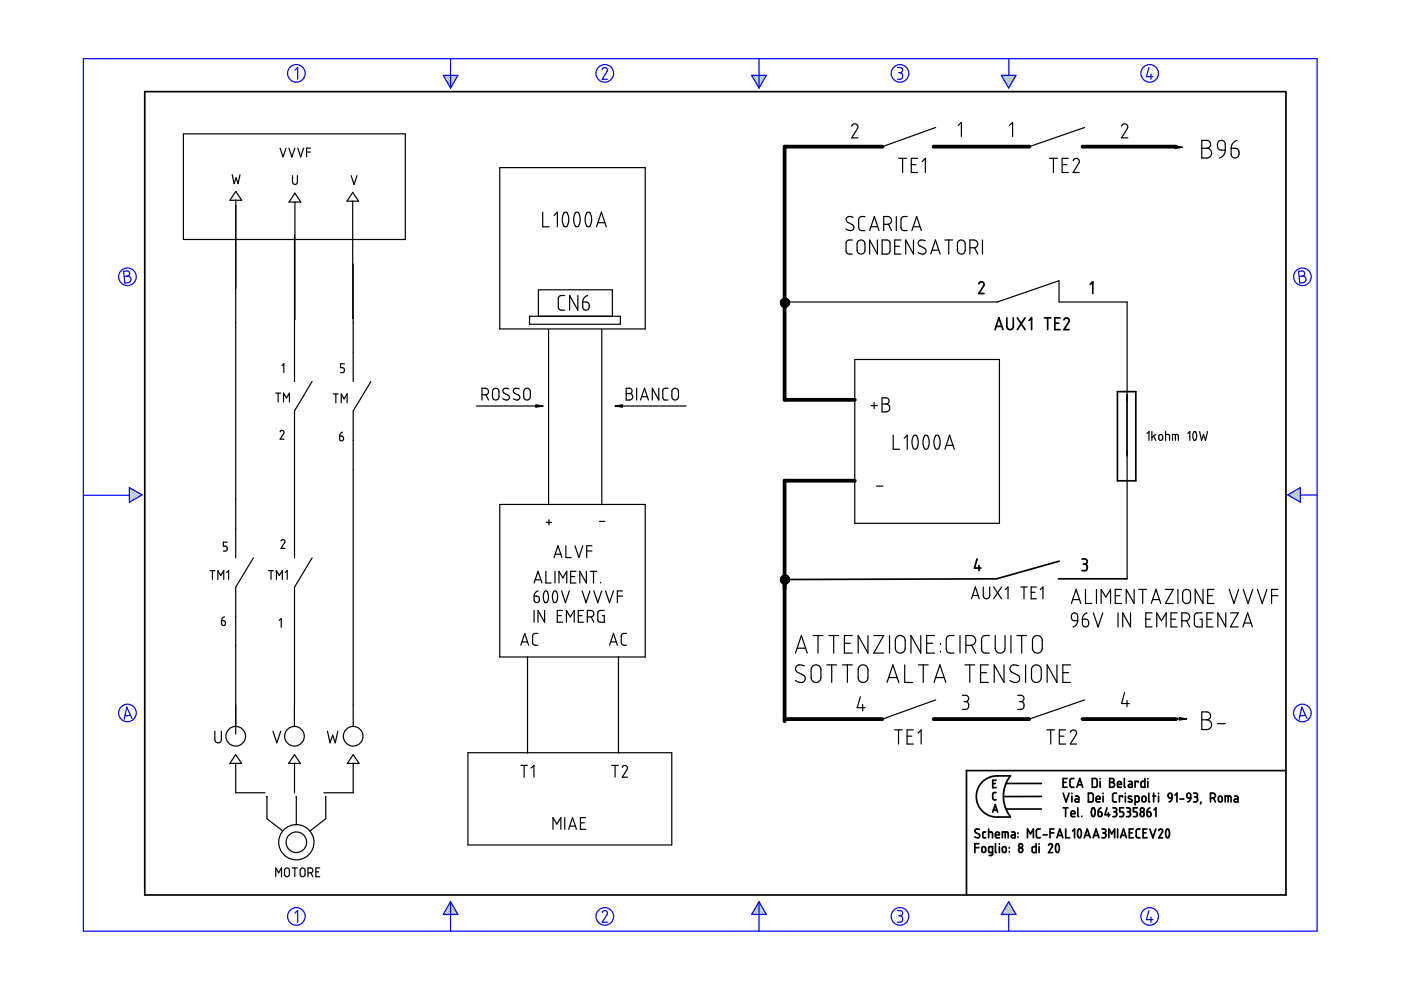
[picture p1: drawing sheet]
<svg xmlns="http://www.w3.org/2000/svg" width="297mm" height="210mm" viewBox="0 0 297 210" stroke-linecap="round" stroke-linejoin="round" font-family="sans-serif">
<g fill="none" stroke="#6c9" stroke-width=".25">
<path d="M94.2 16l1.8 1.8M94.5 16.8l1.3 1.4M94.8 16l1.5 1.4M95.3 18.3l.3 .3M95.5 16l1 1M96.1 16l.6 .6M96.7 16l.3 .2M159.6 16l1.8 1.8M159.9 16.8l1.3 1.4M160.3 16l1.4 1.4M160.7 18.3l.3 .3M160.9 16l1 1"/>
<path d="M161.5 16l.6 .6M162.1 16l.2 .2M212.6 16l1.8 1.8M212.8 16.8l1.3 1.4M213.2 16l1.4 1.4M213.7 18.3l.2 .3M213.8 16l1 1M214.4 16l.7 .6M215.1 16l.2 .2M27.5 103.4h-.1M27.9 103.6l-.5 .4M28.3 103.8l-.9 .9"/>
<path d="M28.7 104.1l-1.3 1.2M29 104.3l-1.6 1.6M29.4 104.5l-1.8 1.9M29.8 104.8l-.8 .8M273.4 104.7l-.3 .3M274.9 103.9l-1.4 1.3M275.7 103.6l-1.8 1.9M275.7 106.1l-.2 .3M275.7 105.5l-.6 .6M275.7 104.9l-1 1M275.7 104.2l-1.4 1.5M94 193.8v.1"/>
<path d="M94.2 193.5l.4 .4M94.4 193.1l.9 .8M94.7 192.7l1.2 1.2M94.9 192.3l1.6 1.6M95.1 191.9l1.9 1.9M95.4 191.5l.8 .8M159.4 193.8v.1M159.6 193.5l.4 .4M159.9 193.1l.8 .8M160.1 192.7l1.2 1.2M160.3 192.3l1.6 1.6M160.5 191.9l1.9 1.9"/>
<path d="M160.8 191.5l.8 .8M212.3 193.8v.1M212.6 193.5l.4 .4M212.8 193.1l.8 .8M213 192.7l1.2 1.2M213.2 192.3l1.6 1.6M213.5 191.9l1.8 1.9M213.7 191.5l.8 .8"/>
</g>
<g fill="none" stroke="#00f" stroke-width=".25">
<path d="M17.7 12.4h261.6v185h-261.6zM62.5 14.9l.6-.6v2.5M94 16h3.1l-1.6 2.7zM95.5 12.4v6.3M127.7 14.7l.5-.4 .5 .3v.5l-1 1.7h1.1M159.4 16h3.1l-1.6 2.7zM160.9 12.4v6.3M190.3 14.3h.7l.3 .3v.6l-.5 .2M190.5 15.4h.3M190.8 15.4l.5 .3v.7l-.3 .4h-.7M212.3 16h3.1l-1.5 2.7zM213.9 12.5v3.5"/>
<path d="M243.6 14.3l-.5 2h1.4M244 15.7v1.1M26.2 57.5l.9-.1 .3 .3 .1 .5-.5 .3 .5 .2 .3 .4-.1 .3-.3 .5-.9 .1zM27 58.5l-.7 .1M275.3 57.5l.9-.1 .3 .3 .1 .5-.5 .3 .5 .2 .3 .4-.1 .4-.2 .3-1 .2zM276.1 58.5l-.7 .1M17.8 105h9.6M27.4 103.4l2.7 1.5-2.7 1.6zM273 104.9l2.7-1.5v3.1zM279.3 104.9l-3.6 .1M27.7 151.7l-1.2 .1M28 152.3l-1.1-2.4-.6 2.6"/>
<path d="M276.8 151.7l-1.2 .1M277.1 152.3l-1.1-2.4-.6 2.6M62.5 193.6l.6-.5v2.4M95.5 191.2v6.2M95.5 191.2l1.6 2.7h-3.1zM127.7 193.5l.1-.3 .5-.1 .5 .4-.1 .4-1 1.6h1.1M160.9 191.2v6.2M160.9 191.2l1.6 2.7h-3.1zM190.3 193.1h.6l.4 .2v.5l-.5 .4M190.5 194.2h.3M190.8 194.2l.5 .3v.7l-.4 .3h-.6M213.9 191.2l1.5 2.7h-3.1z"/>
<path d="M213.9 193.9v3.5M243.6 193.1l-.5 1.9h1.4M244 194.4v1.1"/>
<circle cx="62.8" cy="15.6" r="1.87"/>
<circle cx="128.2" cy="15.6" r="1.87"/>
<circle cx="190.8" cy="15.6" r="1.87"/>
<circle cx="243.8" cy="15.6" r="1.87"/>
<circle cx="27" cy="58.7" r="1.87"/>
<circle cx="276.1" cy="58.7" r="1.87"/>
<circle cx="27" cy="151.2" r="1.87"/>
<circle cx="276.1" cy="151.2" r="1.87"/>
<circle cx="62.8" cy="194.3" r="1.87"/>
<circle cx="128.2" cy="194.3" r="1.87"/>
<circle cx="190.8" cy="194.3" r="1.87"/>
<circle cx="243.8" cy="194.3" r="1.87"/>
</g>
<g fill="none" stroke="#000" stroke-width=".36">
<path d="M30.7 19.4h241.9v170.4h-241.9zM207.5 60.2l.2-.3 .5-.1 .4 .4v.4l-1.1 1.6h1.1M211 69.9l.8-2.5 .8 2.5M211.2 69.2h1.2M213.5 67.4v1.9l.3 .5 .2 .1 .5-.1 .3-.4v-2M215.7 67.4l1.6 2.5M217.3 67.4l-1.6 2.5M218.2 68l.5-.6v2.5M221.4 67.4h1.4M222.1 67.4v2.5M223.6 68.5h.9M224.7 67.4h-1.1v2.5h1.1"/>
<path d="M225.6 67.8l.4-.4h.3l.3 .3 .1 .5-1.1 1.7h1.1M231.1 60.3l.6-.5v2.4M236.9 83h3.9v18.9h-3.9zM239 83.7v12.9M207.2 118.5l-.6 1.9h1.4M207.6 119.9v1.1M224.6 119l-13.3 3.7-44.7 .2M229.4 118.5h.7l.4 .3-.1 .6-.4 .2M229.7 119.6h.3M230 119.6l.5 .3v.7l-.3 .3-.8 .1M224.4 122.7h14.6M206.7 179.7h.8"/>
<path d="M207.5 178.9h-.8v1.9M207.6 175.9l-.6-.1-.3 .4 .1 .3 .8 .4 .1 .5-.2 .2-.8-.2M208.2 179.7l.5-.2 .3 .3v.6l-.3 .3-.5-.1zM209 176.4h-.4l-.2 .2v.9l.2 .1h.4M209.6 176.4l.8 .1v1.1M209.6 175.8v1.8M210.5 166.1h.5M210.5 172.2l.5-1.6 .5 1.6M210.6 171.7h.8M211.1 177h.8l-.1-.5-.2-.1-.4 .1-.1 .9 .2 .2h.6M211.1 178.9v1.7l.2 .2M211.2 168h-.4l-.3 .3v1.1l.7 .2"/>
<path d="M211.2 165.4h-.7v1.6h.7M211.9 178.9v.1M211.9 179.5v1.3M212.5 177.6v-1.2h1.1l.2 1.2M212.6 179.7l.4-.2 .3 .3v.6l-.3 .3-.4-.1zM213.1 176.4v1.2M213.3 166.1h7.5M213.3 171.5h7.5M214 179.7v.1M214.2 164.5h-3.5l-.9 .3-.9 .5-.7 .6-.7 .9-.4 1-.1 1.1 .1 1.1 .4 .9 .7 1 .8 .6 .8 .5 .9 .2h3.5M214.2 164.5l-1 1.7-.5 2.2 .1 1.3 .3 1.3 1.1 2.1M214.5 176.4h.5l.2 .2v1h-.5a.31 .31 0 0 1-.3-.3 .31 .31 0 0 1 .3-.3h.5"/>
<path d="M215.8 176.6v.1M215.8 177.4v.1M216.1 179.8l.4-.1 .2 .2v.7l-.3 .2-.3-.2-.1-.5zM217.8 177.6v-1.8l.7 1 .6-1v1.8M219.7 178.9v1.9l-.7-.1-.1-1 .2-.2h.6M220.3 178.9v.1M220.3 179.5v1.3M220.6 175.8h-.6l-.3 .3 .1 1.3 .2 .2h.6M220.8 168.9h-8.1M221.2 177h.8M222.3 179.2l.5-.3 .3 .1 .1 .3-.9 1.5h.9M222.6 176.6h.9"/>
<path d="M223.5 175.8h-.9v1.8M224 179a.53 .53 0 0 1 .5 .2 .53 .53 0 0 1 .1 .5l-.1 .7a.35 .35 0 0 1-.4 .3 .35 .35 0 0 1-.3-.4v-.7zM224.1 177.6l.6-1.8 .6 1.8M224.3 177.1h.8M225.4 165.9h.6M225.4 168.2l.6 1.8 .7-1.8M225.4 171.3h1M225.9 171.3v1.8M226 175.8v1.8h.8M226.2 165.1h-.8v1.8h.8M227.1 172.5h.8l-.1-.5-.4-.1-.3 .2v.8l.2 .2h.6M227.3 168.2v.1"/>
<path d="M227.3 168.8v1.2M227.4 176.2l.4-.4v1.8M227.7 165.1h-.6l-.2 .3v1.4l.3 .1h.5M228 168.8h.5l.2 .2v1h-.5a.31 .31 0 0 1-.3-.3 .31 .31 0 0 1 .3-.3h.5M228.3 166.9l.6-1.8 .7 1.8M228.5 166.4h.9M228.5 171.3v1.7l.2 .1M228.7 175.8a.62 .62 0 0 1 .6 .8l-.1 .7a.37 .37 0 0 1-.5 .3 .37 .37 0 0 1-.2-.5v-.6zM229.4 173.1h.1M229.9 177.6l.6-1.8 .6 1.8M230.1 177.1h.9M230.8 168.2h.7l.3 .3v1.2l-.3 .3h-.7z"/>
<path d="M231.6 165.1h.7l.3 .2v1.3l-.2 .3h-.8zM231.6 171.4a.53 .53 0 0 1 .5 .2 .53 .53 0 0 1 .1 .5l-.1 .7a.34 .34 0 0 1-.4 .3 .34 .34 0 0 1-.3-.4v-.6zM231.8 177.6l.6-1.8 .6 1.8M231.9 177.1h.9M232.4 169.4h.8v-.3l-.2-.3-.5 .1-.1 .9 .2 .2h.6M232.8 172.1h.6l.2 .2 .1 .5-.2 .3h-.3l-.3-.1zM233.2 165.1v.1M233.2 165.7v1.2M233.4 171.3l-.4 .3-.2 .5M233.6 175.8h.7l.1 .2v.4l-.4 .2M233.8 176.6h.2M233.9 168.2v.1"/>
<path d="M233.9 168.8v1.2M234 176.6l.4 .2v.6l-.2 .2h-.6M234.7 171.3l-.4 1.4h1M235 172.3v.8M235.1 177.6v-1.8l.6 1 .6-1v1.8M235.3 165.1h.6l.3 .3-.1 .4-.3 .1 .4 .1 .1 .3-.1 .4-.3 .2h-.6zM235.3 165.9h.5M235.9 171.3h.7l.1 .2 .1 .3-.4 .3M236.2 172.1h.2M236.4 172.1l.3 .2 .1 .5-.3 .3h-.6M236.7 168.2h-.5l-.3 .3v1.3l.3 .2h.5M236.9 166.3h.9l-.2-.5-.3-.1-.3 .1-.1 .9 .2 .2h.7"/>
<path d="M237 175.8v1.8M237.6 177.6l.6-1.8 .6 1.8M237.7 177.1h1M238 169v-.2h-.7v1.2M238.2 171.3h-.8v.8h.6l.2 .4-.1 .6h-.7M238.4 165.1v1.7l.2 .1M238.6 168.2v.1M238.6 168.8v1.2M238.8 171.3h.5l.3 .2v.4l-.3 .2M239.1 172.1h.2M239.3 172.1l.4 .3-.1 .5-.2 .2h-.6M239.3 165.7h.5l.3 .2v1h-.6a.31 .31 0 0 1-.3-.3 .31 .31 0 0 1 .3-.3h.6"/>
<path d="M239.4 176.6h.7M239.9 168.9l-.2-.1a.29 .29 0 0 0-.4 .1 .29 .29 0 0 0 .1 .4l.5 .2a.33 .33 0 0 1 0 .5 .33 .33 0 0 1-.5 0l-.2-.1M240.3 175.8h-.9v1.8h.9M240.7 170l.7-.1 .1-.9-.2-.2h-.6v1.9M241.1 171.3h-.8v.8h.6l.2 .3-.1 .7h-.7M241.3 165.9v-.2h-.6v1.2M241.7 175.8h-.5l-.3 .3v1.3l.2 .2h.6M241.9 172.3l.2-.2 .4 .2 .1 .5-.1 .2-.4 .1-.2-.1zM242.2 169l.2-.2 .4 .1 .2 .8-.2 .2-.4 .1-.3-.2zM242.4 176.6h.6M242.7 165.1v1.8h-.6l-.2-.2 .1-.9 .2-.1h.5M243.2 175.8h-.8v1.8h.8"/>
<path d="M243.2 172.1l.7 .2v.7l-.4 .1-.2-.1zM243.4 165.1v.1M243.4 165.7v1.2M243.6 168.2v1.6l.2 .2M243.8 175.8l.6 1.8 .6-1.8M243.8 171.3l-.4 .3-.2 .5M244.4 168.8h.6M244.6 168.2v1.8M244.7 171.7l.4-.4v1.8M245.6 168.2v.1M245.6 168.8v1.2M245.7 176.1l.3-.3 .5 .2v.3l-.8 1.3h.8"/>
<path d="M247.4 175.8a.62 .62 0 0 1 .6 .8l-.1 .7a.36 .36 0 0 1-.5 .3 .36 .36 0 0 1-.2-.5l-.1-.7zM247.7 168.4l.3-.2 .4 .1 .1 .9-.7-.1zM248.5 169.2l-.2 .5-.4 .3M249.1 168.6l.4-.4v1.8M250.2 169.4h.8M251.7 168.3l.3-.1 .3 .1 .2 .9h-.6l-.2-.2zM252.5 169.2l-.2 .5-.5 .3M253.1 168.2l.7 .1 .1 .4-.4 .3M253.3 169h.2M253.5 169l.4 .2v.5l-.2 .3h-.6M254.6 170l-.1 .5M256.6 169.2l.9-.1 .2-.3-.1-.4-.4-.2h-.6v1.8"/>
<path d="M257.3 169.2l.4 .8M258.4 169l.2-.2 .4 .1 .1 .8-.1 .2-.4 .1-.3-.2zM259.8 170v-1.2l1.1 .1 .1 1.1M260.4 168.8v1.2M261.7 168.8h.6l.2 .3v.9h-.6a.31 .31 0 0 1-.3-.3 .31 .31 0 0 1 .3-.3h.6M272.6 163.4h-67.7v26.4M210.4 180.8h-.5l-.3-.2v-.9l.2-.2h.6v1.6l-.2 .3h-.5M214 180.6v.1"/>
<circle cx="216.4" cy="179.3" r=".42"/>
<circle cx="242.2" cy="171.7" r=".42"/>
</g>
<g fill="none" stroke="#000" stroke-width=".25">
<path d="M38.9 28.4h47v22.4h-47zM49.2 37l.4 1.9 .5-1.2 .4 1.2 .4-1.9M59.4 31.4l.6 1.9 .6-1.9M61.3 31.4l.6 1.9 .6-1.9M62 37.2l.1 1.6 .4 .3 .5-.3 .1-1.6M63.1 31.4l.7 1.9 .6-1.9M65 32.2h.8M65.8 31.4h-.8v1.9M74.4 37.2l.7 1.9 .6-1.9M106 35.5h30.8v34.2h-30.8zM180.6 26.7l.2-.3 .6-.2 .4 .3 .1 .4-1.3 2.3h1.3M190.5 33.6h1.7"/>
<path d="M191.4 33.6v3M193.2 34.9h1M194.5 33.6h-1.3v3h1.3M195.5 34.2l.7-.6v3M198.4 27l-11.3 4.1M203.2 26.6l.6-.6v2.9M214 26.6l.7-.6v2.9M222.5 33.6h1.7M223.4 33.6v3M225.2 34.9h1M226.5 33.6h-1.3v3h1.3M227.5 34.1l.3-.4 .3-.1 .6 .3 .1 .6-1.3 2.1h1.3"/>
<path d="M230 27l-11.8 4.1M237.8 26.7l.3-.3 .5-.2 .4 .3 .1 .3-.1 .4-1.2 2h1.3M246.6 31.2h4.1M254.8 29.8h1.3l.5 .5v.7l-.8 .4 .7 .3 .4 .6-.1 .7-.5 .4-1.5 .1zM254.8 31.4h1M258.3 30.1l.6-.3 .7 .2 .2 .4v1.4h-1l-.4-.2-.3-.5v-.6zM259.8 31.8l-.4 1.1-.8 .6M261 31.4h1l.6 .4 .1 .9-.3 .6-.6 .2-.6-.4-.2-.4zM262.3 29.8l-.9 .5-.4 1.1M50 42.5v75.8M50 40.6l1.2 1.9h-2.5zM62.4 49.8v31.1"/>
<path d="M62.5 42.8v25M62.5 41l1.3 1.8h-2.5zM74.8 42.7v24.9M74.8 40.8l1.2 1.9h-2.4zM74.9 56v24.9M115.1 45v3.1h1.3M117.5 45.7l.7-.7v3.1M119.5 45.1l.3-.1 .4 .1 .4 1-.1 1.3-.3 .5-.2 .2-.5-.2-.3-1 .1-.9zM122 45.1l.4-.1 .3 .1 .3 1.1-.1 1.3-.3 .5-.2 .1-.4-.2-.4-1 .1-.9zM124.4 45.1l.3-.1 .3 .1 .4 1-.1 1.2-.2 .6-.3 .2-.4-.2-.3-1v-.9zM126.5 48.1l1-3.1 1 3.1M126.8 47.2h1.5"/>
<path d="M180.7 50.9h-.9l-.4 .6 .1 2.1 .5 .3h.7M180.9 46.1l-1-.2-.4 .2-.1 .4 .2 .6 1.4 .8 .1 .4-.2 .4-.6 .2-.9-.3M181.9 51.2l.8-.3 .4 .2 .2 .3 .1 1.8-.5 .6h-.6l-.5-.4-.1-1.8zM183.4 45.9h-.9l-.4 .6v2.1l.4 .3h.9M184.4 48.9l1-3 1 3M184.7 48.1h1.4M186 50.9v3l-1.6-3v3M187 50.9h1.2l.5 .4v2l-.2 .4-.3 .1-1.2 .1zM187.4 47.6h.9l.5-.3 .2-.8-.3-.4-.4-.2h-.9v3M188.4 47.5l.6 1.4M189.7 52.2h1M190 45.9v3"/>
<path d="M191 50.9h-1.3v3h1.3M192.3 45.9h-.8l-.5 .5 .1 2.2 .4 .3h.8M193.3 48.9l1.1-3 .9 3M193.6 48.1h1.5M193.7 50.9v3l-1.7-3v3M196.2 51.1l-1.1-.2-.3 .3-.1 .4 .2 .4 1.3 .8 .1 .3-.1 .5-.3 .2-.4 .1-.8-.4M197.3 53.9l1-3 1 3M197.6 53h1.5M200.3 50.9h1.7M201.1 50.9v3M203.2 51.1l.7-.2 .4 .2 .3 .3v1.7l-.2 .5-.3 .2h-.6l-.5-.5v-1.7zM205.6 52.5h1l.4-.2 .3-.5-.2-.6-.5-.3h-1v3"/>
<path d="M206.6 52.5l.7 1.4M208.3 50.9v3M59.8 77.6l.4-.5v1.9M73 77.1h-.8v.9h.6l.2 .3-.1 .6-.7 .1M112.3 67.1h19.2v1.6h-19.2zM114.2 67.1v-5.7h15.6v5.7M116.3 69.8v37.2M119.7 62.7h-.9l-.4 .5v2.2l.5 .4h.8M122.5 62.7v3.1l-1.7-3.1v3.1M123.5 64l.9 .1 .4 .2 .1 .9-.2 .4-.6 .2-.4-.3-.2-.3zM124.6 62.7l-.8 .4-.3 .9M127.6 69.8v37.2"/>
<path d="M166.1 63.3l-.5 .5M166.2 63.3l-.7 .6M166.3 64h45.2l13-4.5v4.5h14.5v21.2M166.4 63.2l-.9 1M166.5 63.2l-1 1M166.6 63.2l-1.1 1.2M166.7 63.3l-1.2 1.2M166.8 63.3l-1.2 1.3M166.9 63.4l-1.3 1.2M167 63.4l-1.3 1.4M167 63.5l-1.3 1.3M167.2 63.5l-1.4 1.4"/>
<path d="M167.2 63.6l-1.4 1.3M167.3 63.7l-1.4 1.3M167.3 63.8l-1.3 1.2M167.3 63.9l-1.2 1.2M167.4 64.5l-.7 .6M167.4 63.9l-1.2 1.2M167.4 64.3l-.8 .9M167.4 64.2l-1 1M167.4 64.1l-1.1 1.1M181.2 76.2h30.7v34.8h-30.7zM58.5 83.4h1M59 83.4v1.8"/>
<path d="M59.4 91.6l.4-.4 .4 .3v.4l-.8 1.2h.8M60.1 85.2v-1.8l.6 1 .7-1v1.8M66.2 80.9l-3.8 6.2v31.2M70.7 83.5h1M71.2 83.5v1.9M72 92.5l.7 .1 .1 .6-.2 .2-.3 .1-.2-.2zM72.3 85.4v-1.9l.7 1.1 .6-1.1v1.9M72.6 91.6l-.4 .3-.2 .6M78.6 80.9l-3.7 6.2v66.9M101 86.1h14.1M102.2 83.7l1.1-.1 .3-.5-.2-.5-.5-.3h-.7v2.5M103 83.7l.6 1.1"/>
<path d="M104.6 82.6l.5-.3 .5 .2 .1 .3 .1 1.4-.4 .6h-.6l-.3-.4-.1-1.5zM107.9 82.5l-.9-.1-.3 .2-.1 .3 .2 .4 1 .6 .2 .3-.1 .4-.6 .2-.7-.3M110.1 82.5l-.9-.1-.3 .2-.1 .4 .2 .3 1.1 .6v.7l-.6 .2-.7-.3M111.2 82.6l.6-.3 .4 .2 .2 .3v1.5l-.4 .5h-.6l-.3-.4-.1-1.4zM130.4 86.1h15.1M132.8 82.3l.9 .1 .3 .3-.1 .5-.4 .2 .4 .2 .3 .5-.2 .5-.3 .2h-.9zM132.8 83.4h.7M135 82.3v2.5M135.8 84.8l.9-2.5 .8 2.5M136 84.1h1.2M139.7 82.3v2.5l-1.4-2.5v2.5M141.6 82.3l-.7 .1-.4 .4v1.7l.5 .3h.6"/>
<path d="M142.7 82.5l.3-.2 .4 .1 .4 .4v1.5l-.4 .5h-.6l-.3-.4v-1.5zM184.7 86h1.3M185.3 85.3v1.4M187 84.3h1l.5 .5-.1 .6-.6 .3 .5 .1 .4 .6-.1 .5-.4 .4h-1.2zM187 85.7h.8M189.4 92.3v2.9h1.3M191.7 92.9l.7-.6v2.9M193.7 92.4l.3-.1h.3l.4 1.1-.1 1.1-.3 .6-.2 .1-.4-.1-.3-1v-.9zM196 92.4l.3-.1 .4 .1 .3 1-.1 1.3-.5 .5-.4-.1-.3-.9v-1zM198.4 92.4l.4-.1 .2 .1 .3 1.1-.1 1.2-.4 .5-.5-.1-.3-1.1 .1-.9zM200.3 95.2l1-2.9 1 2.9M200.6 94.4h1.5"/>
<path d="M239 95.6v27.1M243.2 91.9l.4-.4v1.9M244.2 91.5v1.9M244.6 92.5l.4 .9M245 92.1l-.8 .7M245.8 92.3l.3-.2 .3 .2 .1 .7-.1 .3-.4 .1-.3-.2zM247.1 92.1l.8 .1 .1 1.2M247.1 91.5v1.9M248.6 93.4v-1.3l1.1 .1 .1 1.2M249.2 92.1v1.3M251.8 91.9l.5-.4v1.9M253.1 91.6a.49 .49 0 0 1 .5 .1 .49 .49 0 0 1 .1 .6l-.1 .8a.35 .35 0 0 1-.5 .2 .35 .35 0 0 1-.2-.5v-.6z"/>
<path d="M254.3 91.5l.5 1.9 .4-1.3 .4 1.3 .4-1.9M48.2 115h-.9v.8h.6l.3 .3-.2 .7h-.7M53.7 118.3l-3.7 6.2v31.1M59.6 114.7l.3-.3 .4 .2 .1 .3-.8 1.4h.8M66.2 118.3l-3.8 6.2v29.5M106 107h30.8v32.3h-30.8zM115.8 110.8h1.1M116.4 110.2v1.1M117.5 118.2l.8-2.5 .8 2.5M117.7 117.5h1.2M120 115.7v2.5h1.1M121.9 115.7l.8 2.5 .9-2.5"/>
<path d="M124.4 116.8h1.1M125.5 115.7h-1.1v2.5M127.1 110.6h1.1M185.8 103.1h1.4M44.5 121h1.1M45 121v1.9M46.2 122.9v-1.9l.6 1 .6-1v1.9M47 131.6l.7 .1v.8l-.4 .1-.2-.1zM47.6 130.8l-.5 .3-.1 .5M48 121.4l.5-.4v1.9M56.9 121h1.1M57.5 121v1.9"/>
<path d="M58.6 122.9v-1.9l.6 1 .7-1v1.9M59.2 131.6l.4-.5v1.9M60.5 121.4l.4-.4v1.9M110.4 136.8l.9-2.5 .8 2.5M110.7 136.1h1.1M111.8 139.2v20.5M113.2 126.4h.7l.4 .2v.8l-.1 .2-.4 .2-.4-.2-.2-.3zM113.2 123.6l.9-2.5 .8 2.5M113.2 129.4v2.5M113.5 122.9h1.2M114 134.3h-.7l-.4 .4 .1 1.9 .4 .2h.6M114.1 125.3l-.7 .5-.2 .6"/>
<path d="M115.5 125.4l.4-.1 .3 .6 .1 .8-.3 .9a.51 .51 0 0 1-.6 0 .51 .51 0 0 1-.2-.6v-.7zM115.5 129.4v2.5l-1.4-2.5v2.5M115.7 121.1v2.5h1.1M117.5 125.3h.4l.3 .7v.8l-.2 .8a.5 .5 0 0 1-.6 0 .5 .5 0 0 1-.2-.6l-.1-.8zM117.7 121.1v2.5M118.2 130.5h.8M118.5 123.6v-2.5l.8 1.4 .9-1.4v2.5M119.1 125.3l.8 2.5 .8-2.5M119.3 129.4h-1.1v2.5h1.1M120.1 131.9v-2.5l.8 1.4 .9-1.4v2.5M121 122.2h.8M122.1 121.1h-1.1v2.5h1.1"/>
<path d="M122.6 130.5h.8M123.4 125.3l.8 2.5 .9-2.5M123.7 129.4h-1.1v2.5h1.1M124.3 121.1v2.5l-1.4-2.5v2.5M124.5 130.8l1.1-.1 .3-.4-.2-.7-.4-.2h-.8v2.5M125.1 121.1h1.4M125.3 130.8l.6 1.1M125.8 121.1v2.5M125.9 125.3l.8 2.5 .9-2.5M127.4 123.5v.1M128.1 129.4l-1 .1-.3 .3-.1 1.7 .3 .4h1.1v-1.4h-.4M128.4 125.3l.8 2.5 .9-2.5"/>
<path d="M129.2 136.8l.9-2.5 .8 2.5M129.5 136.1h1.2M130.9 126.4h1.1M131.1 139.2v20.5M132 125.3h-1.1v2.5M132.8 134.3h-.7l-.4 .5 .1 1.8 .4 .2h.6M165.5 122.8v.1M165.9 122.8l-.4 .4M166.1 122l-.6 .5M166.2 121.9l-.7 .7M166.3 122.8l-.6 .7M166.4 122.8l-.7 .7"/>
<path d="M166.4 121.9l-.9 .9M166.5 121.9l-1 1.1M166.6 122.8l-.8 .8M166.6 121.9l-.8 .9M166.7 122l-1.2 1.1M166.9 122l-.9 .8M166.9 122l-1.3 1.4 .5-.6M166.9 122.8l-.9 .9M167 122.1l-.7 .7M167.1 122.1l-.7 .7M167.1 122.8l-.9 1M167.2 122.2l-.7 .6"/>
<path d="M167.2 122.3l-1.3 1.4M167.3 122.4l-.5 .4M167.3 122.4l-1.3 1.3M167.3 123.2l-.5 .6M167.3 122.6l-.2 .2M167.4 122.6l-1.2 1.2M167.4 122.8l-1 1M167.4 123.1l-.7 .7M167.4 122.9l-.9 .9M167.4 122.8h-.1M168.7 138.5l1.2-3.8 1.3 3.8M169 137.4h1.8"/>
<path d="M172.4 134.7h2.1M173.4 134.7v3.8M175.7 134.7h2.1M176.8 134.7v3.8M179 136.4h1.3M180.7 134.7h-1.7v3.8h1.7M184 134.7v3.8l-2.1-3.8v3.8M185.3 134.7h2l-2 3.8h2M188.6 134.7v3.8M190.1 135l.5-.2 .5-.1 .4 .2 .3 .5 .1 2.2-.2 .5-.4 .3h-.8l-.6-.7-.1-1.9zM195.2 134.7v3.8l-2.1-3.8v3.8M196.5 136.4h1.2"/>
<path d="M198.1 134.7h-1.6v3.8h1.6M199.4 136.4v.2M199.4 138.1v.2M202.3 134.7l-1.1 .1-.5 .3-.1 .5 .1 2.5 .6 .4h1M203.5 134.7v3.8M204.8 136.8h1.2l.6-.3 .3-.8-.4-.7-.5-.3h-1.2v3.8M206 127l.8-2.5 .8 2.5M206 136.8l.9 1.7M206.2 126.3h1.2M208.5 124.5v1.9l.2 .4 .3 .2 .4-.1 .4-.4v-2M209.8 134.7l-1.1 .1-.4 .2-.2 .4 .1 2.6 .4 .4 1.2 .1M210.7 124.5l1.6 2.5"/>
<path d="M211 134.7v3l.3 .5 .6 .3 .7-.2 .4-.5 .1-3.1M212.3 124.5l-1.6 2.5M213.2 125l.5-.5v2.5M214.3 134.7v3.8M215.6 134.7h2.1M216.4 124.5h1.4M216.6 134.7v3.8M217.1 124.5v2.5M218.6 125.6h.9M219.2 135l.5-.2 .4-.1 .5 .2 .3 .5 .1 2.2-.2 .5-.5 .3h-.8l-.6-.6v-2.2zM219.7 124.5h-1.1v2.5h1.1M220.6 125l.5-.5v2.5"/>
<path d="M227.2 128l1-3 1 3M227.4 130.1l.5-.2 .5 .3 .1 1.4h-.7l-.5-.2-.1-.9zM227.4 127.1h1.5M228.5 131.6l-.3 .8-.7 .5M229.5 131.3h.8l.4 .3 .1 .7-.2 .5-.6 .1-.4-.2zM230.1 125v3h1.4M230.5 129.9l-.7 .5-.3 .9M231.8 129.9l1 3 1-3M232.5 125v3M233.5 128v-3l1 1.6 1-1.6v3M236.5 126.3h.9M237 129.9v3"/>
<path d="M237.8 125h-1.3v3h1.3M239.7 129.9v3l-1.7-3v3M240.5 125v3l-1.7-3v3M241.4 125h1.7M242.3 125v3M242.9 131.3h1M244.1 128l1-3 1 3M244.3 129.9h-1.4v3h1.4M244.4 127.1h1.4M245.3 132.9v-3l1 1.7 .9-1.7v3M247.1 125h1.7l-1.7 3h1.7M248.3 131.3h1"/>
<path d="M249.6 129.9h-1.3v3h1.3M249.7 125v3M250.6 131.6h.9l.5-.2 .2-.7-.3-.6-.4-.2h-.9v3M250.9 125.3l.4-.3h.4l.4 .2 .3 .3v1.8l-.2 .4-.4 .2h-.6l-.4-.6-.1-1.6zM251.6 131.6l.6 1.3M254.9 129.9l-1.2 .1-.4 .4-.1 2 .4 .5h1.3v-1.6h-.5M255.1 125v3l-1.7-3v3M255.9 131.3h1M256.1 126.3h.9M257.2 129.9h-1.3v3h1.3M257.4 125h-1.3v3h1.3M259.9 129.9v3l-1.7-3v3"/>
<path d="M260.6 125l1 3 1-3M260.9 129.9h1.6l-1.6 3h1.6M263.5 132.9l1-3 1 3M263.6 125l1 3 1-3M263.8 132.1h1.4M266.6 125l1 3 1-3M269.6 126.3h1.3M270.9 125h-1.3v3M45.6 155v2l.1 .3 .4 .2 .5-.1 .3-.4v-2M50 160l1.2 1.9h-2.5zM57.9 155l.8 2.5 .8-2.5M62.4 160l1.3 1.9h-2.5z"/>
<path d="M69.4 155l.6 2.5 .5-1.6 .6 1.6 .5-2.5M74.9 160l1.2 1.9h-2.5zM99.2 159.6h43.2v19.6h-43.2zM170.5 141.2l-.6-.2h-.7l-.4 .3-.1 .6 .3 .6 1.6 .9 .1 .3-.1 .6-.4 .4h-.6l-.9-.4M172.3 141.2l.9-.2 .5 .2 .3 .5v2.2l-.2 .4-.4 .4-.8-.1-.4-.3-.2-.4v-2zM175.3 141h2.1M176.3 141v3.7M178.6 141h2.1M179.7 141v3.7M182.2 141.3l.3-.2 .6-.1 .5 .2 .4 .4v2.3l-.2 .4-.5 .4-.8-.1-.5-.6-.1-2.2zM182.4 147.7l-.7 2.4h1.7M182.9 149.4v1.3"/>
<path d="M188.1 144.7l1.2-3.7 1.3 3.7M188.4 143.7h1.8M189.7 154.7h1.6M190.5 154.7v3.1M191.8 141v3.7h1.7M192.3 156.1h1M193.7 154.7h-1.4v3.1h1.4M194.6 155.4l.7-.7v3.1M194.7 141h2.1M195.7 141v3.7M198 144.7l1.3-3.7 1.2 3.7M198.4 148.4l-11.3 4.1"/>
<path d="M198.4 143.7h1.8M204 147.4l1 .1 .3 .4-.1 .6-.5 .3M204.4 148.8h.3M204.6 141h2.1M204.7 148.8l.6 .3v.9l-.4 .4h-.9M205.6 141v3.7M207.9 142.6h1.2M209.5 141h-1.6v3.7h1.6M212.9 141v3.7l-2.1-3.7v3.7M215.8 147.4l.9 .1 .3 .2v.7l-.5 .4M216 141.2l-.8-.2h-.5l-.4 .3-.2 .6 .4 .6 1.5 .9 .2 .3-.1 .6-.5 .4h-.5l-1-.4M216.1 148.8h.4"/>
<path d="M216.5 148.8l.3 .1 .3 .3v.7l-.4 .5h-.9M217.4 141v3.7M218.9 141.3l.4-.2 .6-.1 .4 .2 .4 .4v2.3l-.2 .5-.5 .3-.7-.1-.6-.6v-2.2zM221.9 154.7h1.7M222.8 154.7v3.1M224.1 141v3.7l-2.1-3.7v3.7M224.6 156.1h1M225.3 142.6h1.3M225.9 154.7h-1.3v3.1h1.3M226.9 155.3l.4-.5h.5l.3 .2 .2 .4-1.4 2.4h1.4M227 141h-1.7v3.7h1.7M230 148.4l-11.8 4.1"/>
<path d="M238.4 146.8l-.6 2.4h1.6M239 148.5v1.3M246.3 152.4h5.3M254.8 150.9l1.2 .1 .6 .5v.7l-.4 .3-.4 .1 .7 .3 .4 .6-.1 .7-.6 .4-1.4 .1zM254.8 152.6h1M258.1 153.4h1.7M50 161.9v6.2h6.2M56.6 168.9v4.7l3.3 2.6M62.4 161.9v6.2M62.8 168.9v5.9M69 168.9h.1M69.1 168.9v4.7l-3.4 2.6"/>
<path d="M74.9 161.9v6.2h-6.2M110.4 162.3h1.4M111.1 162.3v2.5M112.6 162.8l.6-.5v2.5M117.2 175.8v-2.4l.9 1.3 .8-1.3v2.4M119.7 173.4v2.4M120.6 175.8l.8-2.4 .8 2.4M120.8 175.2h1.2M123.1 174.5h.8M124.2 173.4h-1.1v2.4h1.1M129.7 162.3h1.4M130.4 162.3v2.5"/>
<path d="M131.9 162.7l.5-.4 .4 .1 .2 .2v.4l-1.1 1.8h1.1M58.5 185.9v-1.9l.6 1.1 .6-1.1v1.9M60.4 184.2l.5-.2 .4 .4 .1 1-.4 .5h-.3l-.4-.4zM62 184h1M62.5 184v1.9M63.8 184.2l.4-.2 .4 .3 .1 1.1-.4 .5-.4-.1-.3-.3zM65.3 185.1l.8-.1 .2-.4-.1-.4-.9-.2v1.9M65.9 185.1l.4 .8M67 184.8h.6M67.8 184h-.8v1.9h.8"/>
<circle cx="166.4" cy="64.2" r=".96"/>
<circle cx="166.4" cy="122.9" r=".96"/>
<circle cx="50" cy="156.1" r="2.08"/>
<circle cx="62.4" cy="156.1" r="2.08"/>
<circle cx="74.9" cy="156.1" r="2.08"/>
<circle cx="62.8" cy="178.6" r="3.7"/>
<circle cx="62.8" cy="178.6" r="2.18"/>
</g>
<path d="M249.1 31l1.6 .2-1.6 .3zM113.6 85.8l1.5 .3-1.5 .2zM130.4 86.1l1.6-.3v.5zM250 152.1l1.6 .3-1.6 .3z" fill="#000" stroke="#000" stroke-width=".25"/>
<path d="M187.1 31.1h-20.8v53.7h14.9M197.9 31.1h20.3M229.5 31.1h19.9M181.2 101.9h-14.9v51M166.3 152.5h20.8M197.9 152.5h20.3M229.5 152.5h19.9" fill="none" stroke="#000" stroke-width=".8"/>
</svg>
